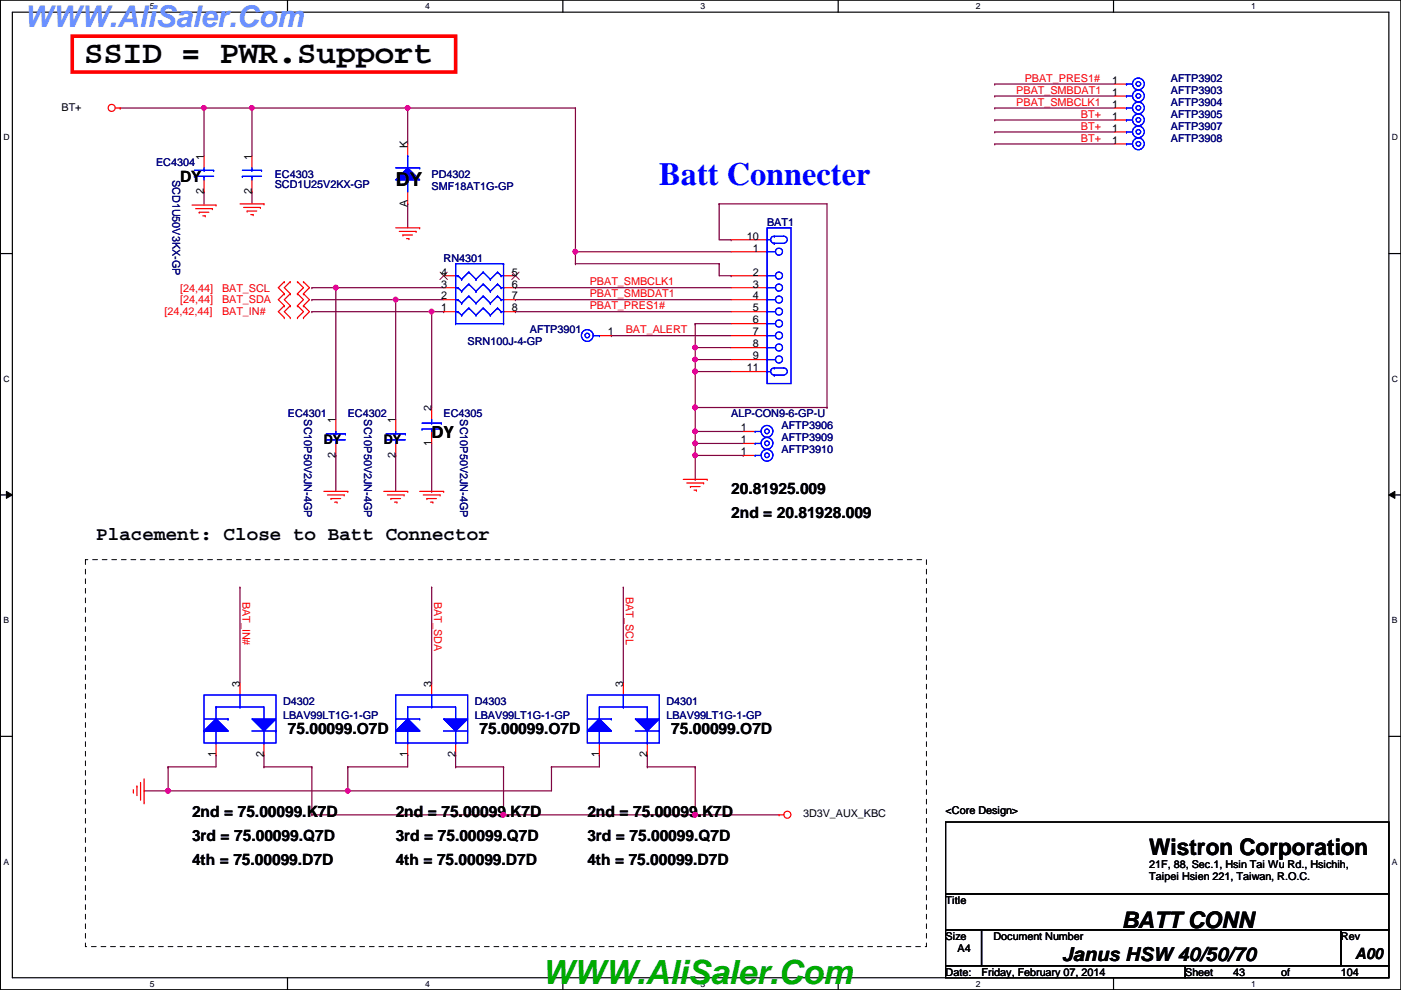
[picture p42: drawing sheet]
<svg xmlns="http://www.w3.org/2000/svg" width="297mm" height="210mm" viewBox="0 0 297 210" stroke-linecap="round" stroke-linejoin="round" font-family="sans-serif">
<defs><g id="words">
<text font-size="7.1" fill="#00ab00" x="114.9" y="208.6">WWW.AliSaler.Com</text>
<text font-size="6.9" x="17.9" y="13.3">SSID = PWR.Support</text>
<text font-size="6.9" fill="#00f" x="139.8" y="39.3">Batt Connecter</text>
<text font-size="6.3" fill="#6b91ff" x="5.1" y="5.6">WWW.AliSaler.Com</text>
<g font-size="4.8">
<text x="243.7" y="181.3">Wistron Corporation</text>
<text x="237.8" y="196.8">BATT CONN</text>
</g>
<g font-size="4.1">
<text x="83.9" y="39.4">DY</text>
<text x="91.5" y="92.8">DY</text>
<text x="20.4" y="114.5">Placement: Close to Batt Connector</text>
<text x="225.1" y="203.7">Janus HSW 40/50/70</text>
</g>
<g font-size="3.3">
<text x="38.2" y="38.7">DY</text>
<text x="155" y="104.7">20.81925.009</text>
<text x="155" y="109.8">2nd = 20.81928.009</text>
<text x="61" y="155.5">75.00099.O7D</text>
<text x="101.7" y="155.5">75.00099.O7D</text>
<text x="142.3" y="155.5">75.00099.O7D</text>
<text x="40.7" y="173.3">2nd = 75.00099.K7D</text>
<text x="83.9" y="173.3">2nd = 75.00099.K7D</text>
<text x="124.5" y="173.3">2nd = 75.00099.K7D</text>
<text x="40.7" y="178.4">3rd = 75.00099.Q7D</text>
<text x="83.9" y="178.4">3rd = 75.00099.Q7D</text>
<text x="124.5" y="178.4">3rd = 75.00099.Q7D</text>
<text x="40.7" y="183.5">4th = 75.00099.D7D</text>
<text x="83.9" y="183.5">4th = 75.00099.D7D</text>
<text x="124.5" y="183.5">4th = 75.00099.D7D</text>
<text x="287.4" y="203.2">A00</text>
</g>
<g font-size="2.8">
<text x="68.7" y="94.1">DY</text>
<text x="81.4" y="94.1">DY</text>
</g>
<g font-size="2.3" fill="#f00">
<text x="217.3" y="17.3">PBAT_PRES1#</text>
<text x="215.5" y="22.4">PBAT_SMBCLK1</text>
<text x="215.5" y="19.9">PBAT_SMBDAT1</text>
<text x="229.2" y="24.9">BT+</text>
<text x="229.2" y="27.5">BT+</text>
<text x="229.2" y="30">BT+</text>
<text x="38.2" y="64.3">[24,44]</text>
<text x="38.2" y="61.8">[24,44]</text>
<text x="47.1" y="64.3">BAT_SDA</text>
<text x="47.1" y="61.8">BAT_SCL</text>
<text x="125" y="60.5">PBAT_SMBCLK1</text>
<text x="125" y="65.6">PBAT_PRES1#</text>
<text x="125" y="63">PBAT_SMBDAT1</text>
<text x="34.9" y="66.9">[24,42,44]</text>
<text x="47.1" y="66.9">BAT_IN#</text>
<text x="132.7" y="70.7">BAT_ALERT</text>
<text x="51.4" y="127.6" transform="rotate(90 51.4 127.6)">BAT_IN#</text>
<text x="92" y="127.6" transform="rotate(90 92 127.6)">BAT_SDA</text>
<text x="132.7" y="126.5" transform="rotate(90 132.7 126.5)">BAT_SCL</text>
</g>
<g font-size="2.3">
<text x="235.8" y="17.8">1</text>
<text x="13" y="23.5">BT+</text>
<text x="235.8" y="20.3">1</text>
<text x="235.8" y="22.9">1</text>
<text x="235.8" y="25.4">1</text>
<text x="235.8" y="27.9">1</text>
<text x="43.2" y="33.8" transform="rotate(-90 43.2 33.8)">1</text>
<text x="53.4" y="33.8" transform="rotate(-90 53.4 33.8)">1</text>
<text x="86.4" y="31.3" transform="rotate(-90 86.4 31.3)">K</text>
<text x="235.8" y="30.5">1</text>
<text x="43.2" y="41.2" transform="rotate(-90 43.2 41.2)">2</text>
<text x="53.4" y="41.2" transform="rotate(-90 53.4 41.2)">2</text>
<text x="86.4" y="44" transform="rotate(-90 86.4 44)">A</text>
<text x="158.3" y="50.8">10</text>
<text x="159.6" y="53.3">1</text>
<text x="93.6" y="58.4">4</text>
<text x="108.5" y="58.4">5</text>
<text x="159.6" y="58.4">2</text>
<text x="93.6" y="63.5">2</text>
<text x="93.6" y="61">3</text>
<text x="108.5" y="61">6</text>
<text x="108.5" y="63.5">7</text>
<text x="159.6" y="61">3</text>
<text x="159.6" y="63.5">4</text>
<text x="93.6" y="66">1</text>
<text x="108.5" y="66">8</text>
<text x="128.9" y="71.1">1</text>
<text x="159.6" y="66">5</text>
<text x="159.6" y="68.6">6</text>
<text x="159.6" y="71.1">7</text>
<text x="159.6" y="73.7">8</text>
<text x="159.6" y="76.2">9</text>
<text x="158.3" y="78.7">11</text>
<text x="71.2" y="89.7" transform="rotate(-90 71.2 89.7)">1</text>
<text x="83.9" y="89.7" transform="rotate(-90 83.9 89.7)">1</text>
<text x="91.5" y="87.2" transform="rotate(-90 91.5 87.2)">2</text>
<text x="91.5" y="94.5" transform="rotate(-90 91.5 94.5)">1</text>
<text x="157.1" y="91.4">1</text>
<text x="157.1" y="94">1</text>
<text x="71.2" y="97.1" transform="rotate(-90 71.2 97.1)">2</text>
<text x="83.9" y="97.1" transform="rotate(-90 83.9 97.1)">2</text>
<text x="157.1" y="96.5">1</text>
<text x="50.8" y="145.6" transform="rotate(-90 50.8 145.6)">3</text>
<text x="91.5" y="145.6" transform="rotate(-90 91.5 145.6)">3</text>
<text x="132.1" y="145.6" transform="rotate(-90 132.1 145.6)">3</text>
<text x="45.8" y="160.6" transform="rotate(-90 45.8 160.6)">1</text>
<text x="55.9" y="160.6" transform="rotate(-90 55.9 160.6)">2</text>
<text x="86.4" y="160.6" transform="rotate(-90 86.4 160.6)">1</text>
<text x="96.6" y="160.6" transform="rotate(-90 96.6 160.6)">2</text>
<text x="127" y="160.6" transform="rotate(-90 127 160.6)">1</text>
<text x="137.2" y="160.6" transform="rotate(-90 137.2 160.6)">2</text>
<text x="170.3" y="173.3">3D3V_AUX_KBC</text>
<text x="200.5" y="172.6">&lt;Core Design&gt;</text>
<text x="243.7" y="184">21F, 88, Sec.1, Hsin Tai Wu Rd., Hsichih,</text>
<text x="200.5" y="191.6">Title</text>
<text x="243.7" y="186.6">Taipei Hsien 221, Taiwan, R.O.C.</text>
<text x="200.5" y="199.2">Size</text>
<text x="203" y="201.8">A4</text>
<text x="210.6" y="199.2">Document Number</text>
<text x="284.3" y="199.2">Rev</text>
<text x="200.5" y="206.8">Date:</text>
<text x="208.1" y="206.8">Friday, February 07, 2014</text>
<text x="251.3" y="206.8">Sheet</text>
<text x="261.4" y="206.8">43</text>
<text x="271.6" y="206.8">of</text>
<text x="284.3" y="206.8">104</text>
</g>
<g font-size="2.3" fill="#000080">
<text x="248.2" y="17.4">AFTP3902</text>
<text x="248.2" y="19.9">AFTP3903</text>
<text x="248.2" y="22.4">AFTP3904</text>
<text x="248.2" y="25">AFTP3905</text>
<text x="248.2" y="27.5">AFTP3907</text>
<text x="33.1" y="35.1">EC4304</text>
<text x="248.2" y="30.1">AFTP3908</text>
<text x="36.6" y="38.1" transform="rotate(90 36.6 38.1)">SCD1U50V3KX-GP</text>
<text x="58.2" y="37.7">EC4303</text>
<text x="58.2" y="40">SCD1U25V2KX-GP</text>
<text x="91.5" y="37.7">PD4302</text>
<text x="91.5" y="40.2">SMF18AT1G-GP</text>
<text x="162.6" y="47.8">BAT1</text>
<text x="94.1" y="55.5">RN4301</text>
<text x="112.3" y="70.7">AFTP3901</text>
<text x="99.1" y="73.2">SRN100J-4-GP</text>
<text x="61" y="88.5">EC4301</text>
<text x="64.5" y="88.9" transform="rotate(90 64.5 88.9)">SC10P50V2JN-4GP</text>
<text x="73.7" y="88.5">EC4302</text>
<text x="77.2" y="88.9" transform="rotate(90 77.2 88.9)">SC10P50V2JN-4GP</text>
<text x="94.1" y="88.5">EC4305</text>
<text x="97.5" y="88.9" transform="rotate(90 97.5 88.9)">SC10P50V2JN-4GP</text>
<text x="155" y="88.5">ALP-CON9-6-GP-U</text>
<text x="165.7" y="91">AFTP3906</text>
<text x="165.7" y="93.6">AFTP3909</text>
<text x="165.7" y="96.1">AFTP3910</text>
<text x="60" y="149.4">D4302</text>
<text x="100.7" y="149.4">D4303</text>
<text x="141.3" y="149.4">D4301</text>
<text x="60" y="152.5">LBAV99LT1G-1-GP</text>
<text x="100.7" y="152.5">LBAV99LT1G-1-GP</text>
<text x="141.3" y="152.5">LBAV99LT1G-1-GP</text>
</g>
<g font-size="1.8">
<text x="31.8" y="1.9">5</text>
<text x="90.1" y="1.9">4</text>
<text x="148.5" y="1.9">3</text>
<text x="206.9" y="1.9">2</text>
<text x="265.3" y="1.9">1</text>
<text x=".7" y="29.8">D</text>
<text x="295.1" y="29.8">D</text>
<text x=".7" y="80.9">C</text>
<text x="295.1" y="80.9">C</text>
<text x=".7" y="132.1">B</text>
<text x="295.1" y="132.1">B</text>
<text x=".7" y="183.3">A</text>
<text x="295.1" y="183.3">A</text>
<text x="31.8" y="209.2">5</text>
<text x="90.1" y="209.2">4</text>
<text x="148.5" y="209.2">3</text>
<text x="206.9" y="209.2">2</text>
<text x="265.3" y="209.2">1</text>
</g>
</g></defs>
<path d="M.1 0h296.9v209.8h-296.9zM2.6 2.6h291.9v204.7h-291.9z" fill="none" stroke="#000" stroke-width=".25"/>
<g fill="#fff">
<path d="M31.8 .3h1v2h-1z"/>
<path d="M31.8 207.6h1v1.9h-1z"/>
</g>
<path d="M61 0v2.6M61 207.3v2.5" fill="none" stroke="#000" stroke-width=".25"/>
<g fill="#fff">
<path d="M90.1 .3h1v2h-1z"/>
<path d="M90.1 207.6h1v1.9h-1z"/>
</g>
<path d="M119.3 0v2.6M119.3 207.3v2.5" fill="none" stroke="#000" stroke-width=".25"/>
<g fill="#fff">
<path d="M148.5 .3h1v2h-1z"/>
<path d="M148.5 207.6h1v1.9h-1z"/>
</g>
<path d="M177.7 0v2.6M177.7 207.3v2.5" fill="none" stroke="#000" stroke-width=".25"/>
<g fill="#fff">
<path d="M206.9 .3h1v2h-1z"/>
<path d="M206.9 207.6h1v1.9h-1z"/>
</g>
<path d="M236.1 0v2.6M236.1 207.3v2.5" fill="none" stroke="#000" stroke-width=".25"/>
<g fill="#fff">
<path d="M265.3 .3h.9v2h-.9z"/>
<path d="M265.3 207.6h.9v1.9h-.9z"/>
<path d="M.7 28.2h1.3v1.9h-1.3z"/>
<path d="M295.1 28.2h1.3v1.9h-1.3z"/>
<path d="M.7 79.3h1.3v2h-1.3z"/>
<path d="M295.1 79.3h1.3v2h-1.3z"/>
</g>
<path d="M.1 53.8h2.5M294.5 53.8h2.5" fill="none" stroke="#000" stroke-width=".25"/>
<g fill="#fff">
<path d="M.7 130.5h1.2v2h-1.2z"/>
<path d="M295.1 130.5h1.2v2h-1.2z"/>
</g>
<path d="M.1 104.9h2.5M294.5 104.9h2.5" fill="none" stroke="#000" stroke-width=".25"/>
<path d="M1.4 104.2l1.2 .7-1.2 .8zM294.5 104.9l1.2-.7v1.5z" fill="#000"/>
<path d="M1.4 104.2l1.2 .7-1.2 .8zM294.5 104.9l1.2-.7v1.5z" fill="none" stroke="#000" stroke-width=".21"/>
<g fill="#fff">
<path d="M.7 181.7h1.2v2h-1.2z"/>
<path d="M295.1 181.7h1.2v2h-1.2z"/>
</g>
<path d="M.1 156.1h2.5M294.5 156.1h2.5" fill="none" stroke="#000" stroke-width=".25"/>
<g fill="none" stroke="#800040" stroke-width=".25">
<path d="M50.9 124.5h.1M50.9 124.5v20.3M91.5 124.5h.1M91.5 124.5v20.3M132.2 124.5h.1M132.2 124.5v20.3M35.6 162.6h.1M35.6 167.7h.1M35.6 162.6v5.1M66.1 172.8h.1M66.1 162.6h.1M66.1 162.6v10.2"/>
<path d="M73.7 162.6h.1M73.7 162.6v5.1h-38.1M96.6 162.6h.1M96.6 162.6h10.2M106.8 162.6h.1M106.8 162.6v10.2h-40.7M127.1 160.1h.1M127.1 160.1v2.5M147.4 172.8h17.8M147.4 172.8h.1"/>
</g>
<circle cx="35.6" cy="167.7" r=".49" fill="#f0f"/>
<circle cx="35.6" cy="167.7" r=".49" fill="none" stroke="#f0f" stroke-width=".25"/>
<path d="M106.8 172.8h40.6M106.8 172.8h.1" fill="none" stroke="#800040" stroke-width=".25"/>
<circle cx="147.4" cy="172.7" r=".49" fill="#f0f"/>
<circle cx="147.4" cy="172.7" r=".49" fill="none" stroke="#f0f" stroke-width=".25"/>
<circle cx="106.7" cy="172.7" r=".49" fill="#f0f"/>
<circle cx="106.7" cy="172.7" r=".49" fill="none" stroke="#f0f" stroke-width=".25"/>
<path d="M30.6 167.7h.1M30.6 167.7h5M147.4 162.6h.1M147.4 162.6v10.2" fill="none" stroke="#800040" stroke-width=".25"/>
<circle cx="35.6" cy="167.7" r=".49" fill="#f0f"/>
<circle cx="35.6" cy="167.7" r=".49" fill="none" stroke="#f0f" stroke-width=".25"/>
<path d="M56 162.6h.1M56 162.6h10.1M73.7 162.6h.1M73.7 167.7h.1M73.7 162.6h12.7M116.9 162.6h10.2M116.9 162.6h.1M116.9 162.6v5.1h-43.2" fill="none" stroke="#800040" stroke-width=".25"/>
<circle cx="73.7" cy="167.7" r=".49" fill="#f0f"/>
<circle cx="73.7" cy="167.7" r=".49" fill="none" stroke="#f0f" stroke-width=".25"/>
<g fill="none" stroke="#800040" stroke-width=".25">
<path d="M122 22.9h.1M122 22.9v33M43.3 40.7h.1M43.3 40.7v2.8M53.4 40.7h.1M53.4 40.7v2.5M86.4 43.2h.1M86.4 43.2v5.1M122 53.4h.1M152.5 58.5h2.5M155 58.5h.1M147.4 76.2h.1"/>
<path d="M147.4 76.2v2.6M35.6 162.6h10.2M35.6 162.6h.1M137.2 162.6h10.2M137.2 162.6h.1"/>
</g>
<circle cx="147.4" cy="78.8" r=".49" fill="#f0f"/>
<circle cx="147.4" cy="78.8" r=".49" fill="none" stroke="#f0f" stroke-width=".25"/>
<path d="M91.5 66.1h2.6M94.1 66.1h.1M147.4 73.7h.1M147.4 78.8h.1M147.4 73.7h7.6M147.4 78.8h7.6" fill="none" stroke="#800040" stroke-width=".25"/>
<circle cx="147.4" cy="78.8" r=".49" fill="#f0f"/>
<circle cx="147.4" cy="78.8" r=".49" fill="none" stroke="#f0f" stroke-width=".25"/>
<path d="M66.1 66.1h25.4M66.1 66.1h.1M109.3 61h.1M109.3 61h45.7" fill="none" stroke="#800040" stroke-width=".25"/>
<circle cx="91.5" cy="66.1" r=".49" fill="#f0f"/>
<circle cx="91.5" cy="66.1" r=".49" fill="none" stroke="#f0f" stroke-width=".25"/>
<g fill="none" stroke="#800040" stroke-width=".25">
<path d="M122 55.9h30.5M122 55.9h.1M66.1 61h5.1M66.1 63.5h17.8M66.1 61h.1M66.1 63.5h.1M71.2 61h.1M71.2 61v27.9M83.9 63.5h.1M83.9 63.5v25.4M109.3 66.1h.1M109.3 66.1h45.7"/>
<path d="M147.4 68.6h.1M147.4 78.8h.1M147.4 78.8v7.6M147.4 68.6h7.6M71.2 96.6h.1M71.2 96.6v7.6M83.9 96.6h.1M83.9 96.6v7.6M91.5 94v10.2M91.5 104.2h.1"/>
</g>
<circle cx="83.9" cy="63.5" r=".49" fill="#f0f"/>
<circle cx="83.9" cy="63.5" r=".49" fill="none" stroke="#f0f" stroke-width=".25"/>
<path d="M147.4 86.4h.1M147.4 86.4h27.9" fill="none" stroke="#800040" stroke-width=".25"/>
<circle cx="147.4" cy="86.4" r=".49" fill="#f0f"/>
<circle cx="147.4" cy="86.4" r=".49" fill="none" stroke="#f0f" stroke-width=".25"/>
<path d="M71.2 61h.1M71.2 61h22.9" fill="none" stroke="#800040" stroke-width=".25"/>
<circle cx="71.2" cy="61" r=".49" fill="#f0f"/>
<circle cx="71.2" cy="61" r=".49" fill="none" stroke="#f0f" stroke-width=".25"/>
<path d="M147.4 68.6h.1M147.4 76.2h.1M147.4 68.6v5.1M147.4 76.2h7.6" fill="none" stroke="#800040" stroke-width=".25"/>
<circle cx="147.4" cy="76.2" r=".49" fill="#f0f"/>
<circle cx="147.4" cy="76.2" r=".49" fill="none" stroke="#f0f" stroke-width=".25"/>
<path d="M147.4 73.7h.1M147.4 73.7v2.5" fill="none" stroke="#800040" stroke-width=".25"/>
<circle cx="147.4" cy="73.7" r=".49" fill="#f0f"/>
<circle cx="147.4" cy="73.7" r=".49" fill="none" stroke="#f0f" stroke-width=".25"/>
<g fill="none" stroke="#800040" stroke-width=".25">
<path d="M43.3 22.9h.1M43.3 22.9h78.7M53.4 22.9h.1M53.4 22.9v10.2M86.4 22.9h.1M152.5 43.2h.1M152.5 55.9h.1M152.5 43.2v7.6M152.5 55.9v2.6M152.5 43.2h22.8M83.9 63.5h.1M83.9 63.5h10.2"/>
<path d="M91.5 66.1h.1M91.5 66.1v20.3M109.3 63.5h.1M109.3 63.5h45.7M129.6 71.2h.1M129.6 71.2h25.4"/>
</g>
<circle cx="86.4" cy="22.9" r=".49" fill="#f0f"/>
<circle cx="86.4" cy="22.9" r=".49" fill="none" stroke="#f0f" stroke-width=".25"/>
<circle cx="53.4" cy="22.9" r=".49" fill="#f0f"/>
<circle cx="53.4" cy="22.9" r=".49" fill="none" stroke="#f0f" stroke-width=".25"/>
<path d="M43.3 22.9h.1M43.3 22.9v10.2M152.5 50.8h2.5M155 50.8h.1M175.3 43.2v43.2M175.3 86.4h.1" fill="none" stroke="#800040" stroke-width=".25"/>
<circle cx="43.2" cy="22.9" r=".49" fill="#f0f"/>
<circle cx="43.2" cy="22.9" r=".49" fill="none" stroke="#f0f" stroke-width=".25"/>
<path d="M25.5 22.9h.1M25.5 22.9h17.8M122 53.4h.1M122 53.4h33" fill="none" stroke="#800040" stroke-width=".25"/>
<circle cx="122" cy="53.4" r=".49" fill="#f0f"/>
<circle cx="122" cy="53.4" r=".49" fill="none" stroke="#f0f" stroke-width=".25"/>
<g fill="none" stroke="#800040" stroke-width=".25">
<path d="M210.9 17.8h.1M210.9 17.8h25.4M86.4 22.9h.1M86.4 22.9v7.6M210.9 25.4h.1M210.9 22.9h.1M210.9 20.4h.1M210.9 28h.1M210.9 30.5h.1M210.9 25.4h25.4M210.9 22.9h25.4M210.9 20.4h25.4"/>
<path d="M210.9 28h25.4M210.9 30.5h25.4M147.4 94h.1M147.4 91.5v2.5M147.4 96.6h10.2M157.6 96.6h.1M45.8 160.1h.1M45.8 160.1v2.5M56 160.1h.1M56 160.1v2.5M86.4 160.1h.1M86.4 160.1v2.5"/>
<path d="M96.6 160.1h.1M96.6 160.1v2.5M137.2 160.1h.1M137.2 160.1v2.5"/>
</g>
<circle cx="147.4" cy="96.5" r=".49" fill="#f0f"/>
<circle cx="147.4" cy="96.5" r=".49" fill="none" stroke="#f0f" stroke-width=".25"/>
<path d="M147.4 91.5h.1M147.4 91.5h10.2" fill="none" stroke="#800040" stroke-width=".25"/>
<circle cx="147.4" cy="91.5" r=".49" fill="#f0f"/>
<circle cx="147.4" cy="91.5" r=".49" fill="none" stroke="#f0f" stroke-width=".25"/>
<path d="M147.4 86.4h.1M147.4 86.4v5.1" fill="none" stroke="#800040" stroke-width=".25"/>
<circle cx="147.4" cy="86.4" r=".49" fill="#f0f"/>
<circle cx="147.4" cy="86.4" r=".49" fill="none" stroke="#f0f" stroke-width=".25"/>
<path d="M147.4 94h.1M147.4 96.6v5M147.4 94h10.2M147.4 101.6h.1" fill="none" stroke="#800040" stroke-width=".25"/>
<circle cx="147.4" cy="94" r=".49" fill="#f0f"/>
<circle cx="147.4" cy="94" r=".49" fill="none" stroke="#f0f" stroke-width=".25"/>
<path d="M147.4 96.6h.1M147.4 94v2.6" fill="none" stroke="#800040" stroke-width=".25"/>
<g fill="none" stroke="#f00" stroke-width=".25">
<path d="M24.5 22.9h1M25.5 22.9h.1M40.7 43.5h5.1M41.5 44.2h3.5M42.2 45h2.1M42.2 45h.1M43 45.8h.5M43.5 45.8h.1M45 44.2h.1M45.8 43.5h.1M50.9 43.2h5.1M51.6 44h3.6"/>
<path d="M52.4 44.7h2M52.4 44.7h.1M53.2 45.5h.5M53.7 45.5h.1M55.2 44h.1M56 43.2h.1M60.3 59.7l-1.3 1.3 1.3 1.3M60.3 59.7h.1M61.5 59.7h.1M61.5 59.7l-1.2 1.3 1.2 1.3M63.1 59.7l1.2 1.3-1.2 1.3M63.1 59.7h.1"/>
<path d="M64.3 59.7h.1M64.3 59.7l1.3 1.3-1.3 1.3M83.9 48.3h5.1M84.7 49.1h3.5M85.4 49.8h2.1M85.4 49.8h.1M86.2 50.6h.5M86.7 50.6h.1M88.2 49.1h.1M89 48.3h.1M60.3 64.8l-1.3 1.3 1.3 1.3M60.3 62.3l-1.3 1.2 1.3 1.3"/>
<path d="M60.3 67.4h.1M60.3 64.8h.1M60.3 62.3h.1M61.5 67.4h.1M61.5 64.8h.1M61.5 62.3h.1M61.5 64.8l-1.2 1.3 1.2 1.3M61.5 62.3l-1.2 1.2 1.2 1.3M63.1 64.8l1.2 1.3-1.2 1.3M63.1 62.3l1.2 1.2-1.2 1.3M63.1 64.8h.1M63.1 67.4h.1"/>
<path d="M63.1 62.3h.1M64.3 67.4h.1M64.3 64.8h.1M64.3 62.3h.1M64.3 64.8l1.3 1.3-1.3 1.3M64.3 62.3l1.3 1.2-1.3 1.3M68.7 104.2h5M69.4 104.9h3.6M70.2 105.7h.1M70.2 105.7h2M70.9 106.5h.6M71.5 106.5h.1"/>
<path d="M73 104.9h.1M73.7 104.2h.1M81.4 104.2h5M82.1 104.9h3.6M82.9 105.7h.1M82.9 105.7h2M83.6 106.5h.6M84.2 106.5h.1M85.7 104.9h.1M86.4 104.2h.1M89 104.2h5.1M89.7 104.9h3.6"/>
<path d="M90.5 105.7h.1M90.5 105.7h2M91.3 106.5h.5M91.8 106.5h.1M93.3 104.9h.1M94.1 104.2h.1M144.9 101.6h5M145.6 102.4h3.6M146.4 103.2h.1M146.4 103.2h2M147.1 103.9h.6M147.7 103.9h.1"/>
<path d="M149.2 102.4h.1M149.9 101.6h.1M45.8 157.5v2.6M50.9 144.8v2.6M56 157.5v2.6M28.3 167.9h.1M28.3 167.4v.5M29 166.7h.1M29 166.7v2M29.8 169.5h.1M29.8 165.9v3.6M30.6 170.2h.1"/>
<path d="M30.6 165.1v5.1M165.2 172.8h.1M165.2 172.8h1"/>
<circle cx="23.7" cy="22.9" r=".75"/>
<circle cx="166.9" cy="172.7" r=".75"/>
</g>
<path d="M200.5 174.3h94v15.2h-94zM200.5 189.5h94v7.6h-94zM200.5 197.1h7.6v7.7h-7.6zM208.1 197.1h76.2v7.7h-76.2zM284.3 197.1h10.2v7.7h-10.2zM200.5 204.8h50.8v2.5h-50.8zM251.3 204.8h43.2v2.5h-43.2z" fill="none" stroke="#000" stroke-width=".25"/>
<path d="M15.3 7.7h81.3v7.6h-81.3z" fill="none" stroke="#f00" stroke-width=".76"/>
<path d="M18.1 118.7h178.3v82h-178.3z" fill="none" stroke="#000" stroke-width=".21" stroke-dasharray="1 1 1 1 1 1 1 1"/>
<path d="M53.4 152.4h5.1l-2.5 2.6z" fill="#00f"/>
<path d="M53.4 152.4h5.1l-2.5 2.6z" fill="none" stroke="#00f" stroke-width=".25"/>
<path d="M43.3 155l2.5-2.6 2.5 2.6z" fill="#00f"/>
<path d="M43.3 155l2.5-2.6 2.5 2.6z" fill="none" stroke="#00f" stroke-width=".25"/>
<path d="M43.3 155l2.5-2.6 2.5 2.6z" fill="#00f"/>
<g fill="none" stroke="#00f" stroke-width=".25">
<path d="M43.3 147.4h15.2v10.1h-15.2zM43.3 155h5M43.3 155l2.5-2.6 2.5 2.6zM43.3 155h.1M43.3 152.4h5M45.8 157.5h.1M45.8 152.4h.1M45.8 149.9h.1M45.8 149.9v2.5M45.8 155v2.5M45.8 149.9h10.2v2.5M48.3 152.4h.1"/>
<path d="M50.9 149.9h.1M50.9 147.4v2.5M53.4 155h5.1M56 152.4h.1M56 157.5h.1M56 155v2.5M58.5 155h.1"/>
</g>
<path d="M53.4 152.4h5.1l-2.5 2.6z" fill="#00f"/>
<path d="M53.4 152.4h5.1l-2.5 2.6z" fill="none" stroke="#00f" stroke-width=".25"/>
<path d="M43.3 155l2.5-2.6 2.5 2.6z" fill="#00f"/>
<path d="M43.3 155l2.5-2.6 2.5 2.6z" fill="none" stroke="#00f" stroke-width=".25"/>
<path d="M43.3 155l2.5-2.6 2.5 2.6z" fill="#00f"/>
<g fill="none" stroke="#00f" stroke-width=".25">
<path d="M238.8 30.5h1.3M238.8 30.5h.1M43.3 147.4h15.2v10.1h-15.2zM43.3 155h5M43.3 155l2.5-2.6 2.5 2.6zM43.3 155h.1M43.3 152.4h5M45.8 157.5h.1M45.8 152.4h.1M45.8 149.9h.1M45.8 149.9v2.5M45.8 155v2.5"/>
<path d="M45.8 149.9h10.2v2.5M48.3 152.4h.1M50.9 149.9h.1M50.9 147.4v2.5M53.4 155h5.1M56 152.4h.1M56 157.5h.1M56 155v2.5M58.5 155h.1"/>
<circle cx="241.4" cy="30.5" r=".49"/>
<circle cx="241.4" cy="30.5" r="1.25"/>
</g>
<path d="M86.4 30.5v2.6M236.3 30.5h2.5M86.4 40.7v2.5" fill="none" stroke="#f00" stroke-width=".25"/>
<path d="M86.4 35.6l2.6 2.5h-5.1z" fill="#00f"/>
<path d="M83.9 35.6h5.1M86.4 38.1h.1M86.4 33.1h.1M86.4 33.1v2.5M86.4 38.1v2.6M86.4 35.6l2.6 2.5h-5.1zM89 35.6h.1" fill="none" stroke="#00f" stroke-width=".25"/>
<path d="M86.4 35.6l2.6 2.5h-5.1z" fill="#00f"/>
<g fill="none" stroke="#00f" stroke-width=".25">
<path d="M41.2 37.4h4.1M41.2 37.4h.1M41.2 36.1h4.1M43.3 36.1h.1M43.3 37.4h.1M43.3 35.6v.5M43.3 37.4v.7M45.3 36.1h.1M83.9 35.6h5.1M86.4 38.1h.1M86.4 33.1h.1M86.4 33.1v2.5"/>
<path d="M86.4 38.1v2.6M86.4 35.6l2.6 2.5h-5.1zM89 35.6h.1"/>
</g>
<path d="M43.3 33.1v2.5M43.3 38.1v2.6M127.1 157.5v2.6M132.2 144.8v2.6M137.2 157.5v2.6" fill="none" stroke="#f00" stroke-width=".25"/>
<path d="M134.7 152.4h5.1l-2.6 2.6z" fill="#00f"/>
<path d="M134.7 152.4h5.1l-2.6 2.6z" fill="none" stroke="#00f" stroke-width=".25"/>
<path d="M124.5 155l2.6-2.6 2.5 2.6z" fill="#00f"/>
<path d="M124.5 155l2.6-2.6 2.5 2.6z" fill="none" stroke="#00f" stroke-width=".25"/>
<path d="M124.5 155l2.6-2.6 2.5 2.6z" fill="#00f"/>
<g fill="none" stroke="#00f" stroke-width=".25">
<path d="M124.5 155l2.6-2.6 2.5 2.6zM124.5 147.4h15.3v10.1h-15.3zM124.5 155h5.1M124.5 155h.1M124.5 152.4h5.1M127.1 157.5h.1M127.1 152.4h.1M127.1 149.9h.1M127.1 149.9v2.5M127.1 155v2.5M127.1 149.9h10.1v2.5M129.6 152.4h.1"/>
<path d="M132.2 149.9h.1M132.2 147.4v2.5M134.7 155h5.1M137.2 152.4h.1M137.2 157.5h.1M137.2 155v2.5M139.8 155h.1"/>
</g>
<path d="M134.7 152.4h5.1l-2.6 2.6z" fill="#00f"/>
<path d="M134.7 152.4h5.1l-2.6 2.6z" fill="none" stroke="#00f" stroke-width=".25"/>
<path d="M124.5 155l2.6-2.6 2.5 2.6z" fill="#00f"/>
<path d="M124.5 155l2.6-2.6 2.5 2.6z" fill="none" stroke="#00f" stroke-width=".25"/>
<path d="M124.5 155l2.6-2.6 2.5 2.6z" fill="#00f"/>
<g fill="none" stroke="#00f" stroke-width=".25">
<path d="M238.8 17.8h1.3M238.8 17.8h.1M51.4 37.4h.1M51.4 36.1h4.1M51.4 37.4h4.1M53.4 36.1h.1M53.4 37.4h.1M53.4 35.6v.5M53.4 37.4v.7M55.5 36.1h.1M238.8 20.4h1.3M238.8 20.4h.1"/>
<path d="M96.6 58.5h.1M96.6 55.9h.1M96.6 55.9h10.2M96.6 55.9v12.7M96.6 58.5h.5M97.1 58.5h.1M97.1 58.5l.8 .7M97.9 59.2h.1M99.4 57.7l1.5 1.5M99.4 57.7h.1M99.4 57.7l-1.5 1.5M100.9 59.2h.1"/>
<path d="M102.4 57.7h.1M102.4 57.7l-1.5 1.5M102.4 57.7l1.6 1.5M104 59.2h.1M105.5 57.7h.1M105.5 57.7l-1.5 1.5M105.5 57.7l.8 .8M106.3 58.5h.1M106.3 58.5h.5M106.8 55.9h.1M106.8 55.9v12.7M96.6 63.5h.1"/>
<path d="M96.6 68.6h.1M96.6 66.1h.5M96.6 61h.5M96.6 63.5h.5M96.6 68.6h10.2M97.1 66.1h.1M97.1 63.5h.1M97.1 61h.1M97.1 66.1l.8 .7M97.1 61l.8 .8M97.1 63.5l.8 .8M97.9 66.8h.1"/>
<path d="M97.9 64.3h.1M97.9 61.8h.1M99.4 62.8l1.5 1.5M99.4 65.3l-1.5 1.5M99.4 60.2l-1.5 1.6M99.4 65.3h.1M99.4 62.8h.1M99.4 60.2h.1M99.4 65.3l1.5 1.5M99.4 62.8l-1.5 1.5M99.4 60.2l1.5 1.6M100.9 66.8h.1"/>
<path d="M100.9 64.3h.1M100.9 61.8h.1M102.4 65.3l-1.5 1.5M102.4 60.2l-1.5 1.6M102.4 65.3h.1M102.4 62.8h.1M102.4 60.2h.1M102.4 65.3l1.6 1.5M102.4 62.8l-1.5 1.5M102.4 60.2l1.6 1.6M102.4 62.8l1.6 1.5M104 66.8h.1"/>
<path d="M104 64.3h.1M104 61.8h.1M105.5 65.3l-1.5 1.5M105.5 60.2l-1.5 1.6M105.5 65.3h.1M105.5 62.8h.1M105.5 60.2h.1M105.5 65.3l.8 .8M105.5 62.8l-1.5 1.5M105.5 60.2l.8 .8M105.5 62.8l.8 .7M106.3 66.1h.1"/>
<path d="M106.3 63.5h.1M106.3 61h.1M106.3 66.1h.5M106.3 61h.5M106.3 63.5h.5M106.8 66.1h.1M106.8 61h.1M106.8 68.6h.1M81.9 93.3h4M81.9 93.3h.1M81.9 92h4M83.9 92h.1"/>
<path d="M83.9 93.3h.1M83.9 91.5v.5M83.9 93.3v.7M85.9 92h.1M89.5 91h.1M89.5 89.7h4.1M89.5 91h4.1M91.5 91h.1M91.5 89.7h.1M91.5 88.9v.8M91.5 91v.5M93.6 89.7h.1"/>
<path d="M160.1 96.6h.1M160.1 91.5h.1M160.1 94h.1M160.1 96.6h1.3M160.1 91.5h1.3M160.1 94h1.3M124.5 155l2.6-2.6 2.5 2.6zM124.5 147.4h15.3v10.1h-15.3zM124.5 155h5.1M124.5 155h.1M124.5 152.4h5.1M127.1 157.5h.1"/>
<path d="M127.1 152.4h.1M127.1 149.9h.1M127.1 149.9v2.5M127.1 155v2.5M127.1 149.9h10.1v2.5M129.6 152.4h.1M132.2 149.9h.1M132.2 147.4v2.5M134.7 155h5.1M137.2 152.4h.1M137.2 157.5h.1M137.2 155v2.5"/>
<path d="M139.8 155h.1"/>
<circle cx="241.4" cy="17.8" r=".49"/>
<circle cx="241.4" cy="17.8" r="1.25"/>
<circle cx="241.4" cy="20.3" r=".49"/>
<circle cx="241.4" cy="20.3" r="1.25"/>
<circle cx="162.6" cy="91.5" r=".49"/>
<circle cx="162.6" cy="96.5" r=".49"/>
<circle cx="162.6" cy="94" r=".49"/>
<circle cx="162.6" cy="96.5" r="1.25"/>
<circle cx="162.6" cy="94" r="1.25"/>
<circle cx="162.6" cy="91.5" r="1.25"/>
</g>
<g fill="none" stroke="#f00" stroke-width=".25">
<path d="M236.3 17.8h2.5M53.4 33.1v2.5M53.4 38.1v2.6M236.3 20.4h2.5M94.1 58.5h2.5M106.8 58.5h2.5M94.1 66.1h2.5M94.1 63.5h2.5M94.1 61h2.5M106.8 66.1h2.5M106.8 63.5h2.5M106.8 61h2.5"/>
<path d="M83.9 88.9v2.6M83.9 94v2.6M91.5 86.4v2.5M91.5 91.5v2.5M157.6 96.6h2.5M157.6 91.5h2.5M157.6 94h2.5M86.4 157.5v2.6M91.5 144.8v2.6M96.6 157.5v2.6"/>
</g>
<path d="M93.3 57.7l1.6 1.6M94.8 57.7l-1.5 1.6M108.5 57.7l1.6 1.6M110.1 57.7l-1.6 1.6" fill="none" stroke="#804000" stroke-width=".21"/>
<path d="M94.1 152.4h5l-2.5 2.6z" fill="#00f"/>
<path d="M94.1 152.4h5l-2.5 2.6z" fill="none" stroke="#00f" stroke-width=".25"/>
<path d="M83.9 155l2.5-2.6 2.6 2.6z" fill="#00f"/>
<path d="M83.9 155l2.5-2.6 2.6 2.6z" fill="none" stroke="#00f" stroke-width=".25"/>
<path d="M83.9 155l2.5-2.6 2.6 2.6z" fill="#00f"/>
<g fill="none" stroke="#00f" stroke-width=".25">
<path d="M83.9 155h5.1M83.9 155l2.5-2.6 2.6 2.6zM83.9 155h.1M83.9 152.4h5.1M83.9 147.4h15.2v10.1h-15.2zM86.4 149.9h10.2v2.5M86.4 157.5h.1M86.4 152.4h.1M86.4 149.9h.1M86.4 149.9v2.5M86.4 155v2.5M89 152.4h.1"/>
<path d="M91.5 149.9h.1M91.5 147.4v2.5M94.1 155h5M96.6 152.4h.1M96.6 157.5h.1M96.6 155v2.5M99.1 155h.1"/>
</g>
<path d="M94.1 152.4h5l-2.5 2.6z" fill="#00f"/>
<path d="M94.1 152.4h5l-2.5 2.6z" fill="none" stroke="#00f" stroke-width=".25"/>
<path d="M83.9 155l2.5-2.6 2.6 2.6z" fill="#00f"/>
<path d="M83.9 155l2.5-2.6 2.6 2.6z" fill="none" stroke="#00f" stroke-width=".25"/>
<path d="M83.9 155l2.5-2.6 2.6 2.6z" fill="#00f"/>
<g fill="none" stroke="#00f" stroke-width=".25">
<path d="M238.8 25.4h1.3M238.8 22.9h1.3M238.8 28h1.3M238.8 25.4h.1M238.8 22.9h.1M238.8 28h.1M162.6 53.4h1.8M162.6 58.5h1.8M162.6 48.3h5.1v33h-5.1zM162.6 53.4h.1M162.6 58.5h.1M162.6 50.8h.1"/>
<path d="M162.6 50.8h.8M164.2 50.1h2a.74 .74 0 0 1 .7 .7 .74 .74 0 0 1-.7 .8M164.2 51.6h2M164.2 50.1a.74 .74 0 0 0-.8 .7 .74 .74 0 0 0 .8 .8M164.2 50.1h.1M164.2 51.6h.1M125.8 71.2h1.3M127.1 71.2h.1M162.6 61h1.8M162.6 63.5h1.8M162.6 66.1h1.8M162.6 68.6h1.8"/>
<path d="M162.6 71.2h1.8M162.6 73.7h1.8M162.6 76.2h1.8M162.6 61h.1M162.6 63.5h.1M162.6 66.1h.1M162.6 68.6h.1M162.6 71.2h.1M162.6 73.7h.1M162.6 76.2h.1M162.6 78.8h.1M162.6 78.8h.8"/>
<path d="M164.2 78h2a.74 .74 0 0 1 .7 .8 .74 .74 0 0 1-.7 .7M164.2 79.5h2M164.2 78a.74 .74 0 0 0-.8 .8 .74 .74 0 0 0 .8 .7M164.2 78h.1M164.2 79.5h.1M69.2 93.3h4M69.2 93.3h.1M69.2 92h4M71.2 92h.1M71.2 93.3h.1M71.2 91.5v.5M71.2 93.3v.7"/>
<path d="M73.2 92h.1M83.9 155h5.1M83.9 155l2.5-2.6 2.6 2.6zM83.9 155h.1M83.9 152.4h5.1M83.9 147.4h15.2v10.1h-15.2zM86.4 149.9h10.2v2.5M86.4 157.5h.1M86.4 152.4h.1M86.4 149.9h.1M86.4 149.9v2.5M86.4 155v2.5"/>
<path d="M89 152.4h.1M91.5 149.9h.1M91.5 147.4v2.5M94.1 155h5M96.6 152.4h.1M96.6 157.5h.1M96.6 155v2.5M99.1 155h.1"/>
<circle cx="241.4" cy="25.4" r=".49"/>
<circle cx="241.4" cy="28" r=".49"/>
<circle cx="241.4" cy="22.9" r=".49"/>
<circle cx="241.4" cy="22.9" r="1.25"/>
<circle cx="241.4" cy="25.4" r="1.25"/>
<circle cx="241.4" cy="28" r="1.25"/>
<circle cx="165.2" cy="53.4" r=".75"/>
<circle cx="165.2" cy="58.4" r=".75"/>
<circle cx="124.5" cy="71.1" r=".49"/>
<circle cx="124.5" cy="71.1" r="1.25"/>
<circle cx="165.2" cy="73.7" r=".75"/>
<circle cx="165.2" cy="68.6" r=".75"/>
<circle cx="165.2" cy="71.1" r=".75"/>
<circle cx="165.2" cy="63.5" r=".75"/>
<circle cx="165.2" cy="66.1" r=".75"/>
<circle cx="165.2" cy="76.2" r=".75"/>
<circle cx="165.2" cy="61" r=".75"/>
</g>
<g fill="none" stroke="#f00" stroke-width=".25">
<path d="M236.3 25.4h2.5M236.3 22.9h2.5M236.3 28h2.5M155 53.4h7.6M155 58.5h7.6M155 50.8h7.6M127.1 71.2h2.5M155 61h7.6M155 63.5h7.6M155 66.1h7.6M155 68.6h7.6M155 71.2h7.6"/>
<path d="M155 73.7h7.6M155 76.2h7.6M155 78.8h7.6M71.2 88.9v2.6M71.2 94v2.6"/>
</g>
<circle cx="35.6" cy="167.7" r=".49" fill="#f0f"/>
<circle cx="35.6" cy="167.7" r=".49" fill="none" stroke="#f0f" stroke-width=".25"/>
<circle cx="147.4" cy="172.7" r=".49" fill="#f0f"/>
<circle cx="147.4" cy="172.7" r=".49" fill="none" stroke="#f0f" stroke-width=".25"/>
<circle cx="106.7" cy="172.7" r=".49" fill="#f0f"/>
<circle cx="106.7" cy="172.7" r=".49" fill="none" stroke="#f0f" stroke-width=".25"/>
<circle cx="35.6" cy="167.7" r=".49" fill="#f0f"/>
<circle cx="35.6" cy="167.7" r=".49" fill="none" stroke="#f0f" stroke-width=".25"/>
<circle cx="73.7" cy="167.7" r=".49" fill="#f0f"/>
<circle cx="73.7" cy="167.7" r=".49" fill="none" stroke="#f0f" stroke-width=".25"/>
<circle cx="147.4" cy="78.8" r=".49" fill="#f0f"/>
<circle cx="147.4" cy="78.8" r=".49" fill="none" stroke="#f0f" stroke-width=".25"/>
<circle cx="147.4" cy="78.8" r=".49" fill="#f0f"/>
<circle cx="147.4" cy="78.8" r=".49" fill="none" stroke="#f0f" stroke-width=".25"/>
<circle cx="91.5" cy="66.1" r=".49" fill="#f0f"/>
<circle cx="91.5" cy="66.1" r=".49" fill="none" stroke="#f0f" stroke-width=".25"/>
<circle cx="83.9" cy="63.5" r=".49" fill="#f0f"/>
<circle cx="83.9" cy="63.5" r=".49" fill="none" stroke="#f0f" stroke-width=".25"/>
<circle cx="147.4" cy="86.4" r=".49" fill="#f0f"/>
<circle cx="147.4" cy="86.4" r=".49" fill="none" stroke="#f0f" stroke-width=".25"/>
<circle cx="71.2" cy="61" r=".49" fill="#f0f"/>
<circle cx="71.2" cy="61" r=".49" fill="none" stroke="#f0f" stroke-width=".25"/>
<circle cx="147.4" cy="76.2" r=".49" fill="#f0f"/>
<circle cx="147.4" cy="76.2" r=".49" fill="none" stroke="#f0f" stroke-width=".25"/>
<circle cx="147.4" cy="73.7" r=".49" fill="#f0f"/>
<circle cx="147.4" cy="73.7" r=".49" fill="none" stroke="#f0f" stroke-width=".25"/>
<circle cx="86.4" cy="22.9" r=".49" fill="#f0f"/>
<circle cx="86.4" cy="22.9" r=".49" fill="none" stroke="#f0f" stroke-width=".25"/>
<circle cx="53.4" cy="22.9" r=".49" fill="#f0f"/>
<circle cx="53.4" cy="22.9" r=".49" fill="none" stroke="#f0f" stroke-width=".25"/>
<circle cx="43.2" cy="22.9" r=".49" fill="#f0f"/>
<circle cx="43.2" cy="22.9" r=".49" fill="none" stroke="#f0f" stroke-width=".25"/>
<circle cx="122" cy="53.4" r=".49" fill="#f0f"/>
<circle cx="122" cy="53.4" r=".49" fill="none" stroke="#f0f" stroke-width=".25"/>
<circle cx="147.4" cy="96.5" r=".49" fill="#f0f"/>
<circle cx="147.4" cy="96.5" r=".49" fill="none" stroke="#f0f" stroke-width=".25"/>
<circle cx="147.4" cy="91.5" r=".49" fill="#f0f"/>
<circle cx="147.4" cy="91.5" r=".49" fill="none" stroke="#f0f" stroke-width=".25"/>
<circle cx="147.4" cy="86.4" r=".49" fill="#f0f"/>
<circle cx="147.4" cy="86.4" r=".49" fill="none" stroke="#f0f" stroke-width=".25"/>
<circle cx="147.4" cy="94" r=".49" fill="#f0f"/>
<circle cx="147.4" cy="94" r=".49" fill="none" stroke="#f0f" stroke-width=".25"/>
<use href="#words"/>
</svg>
